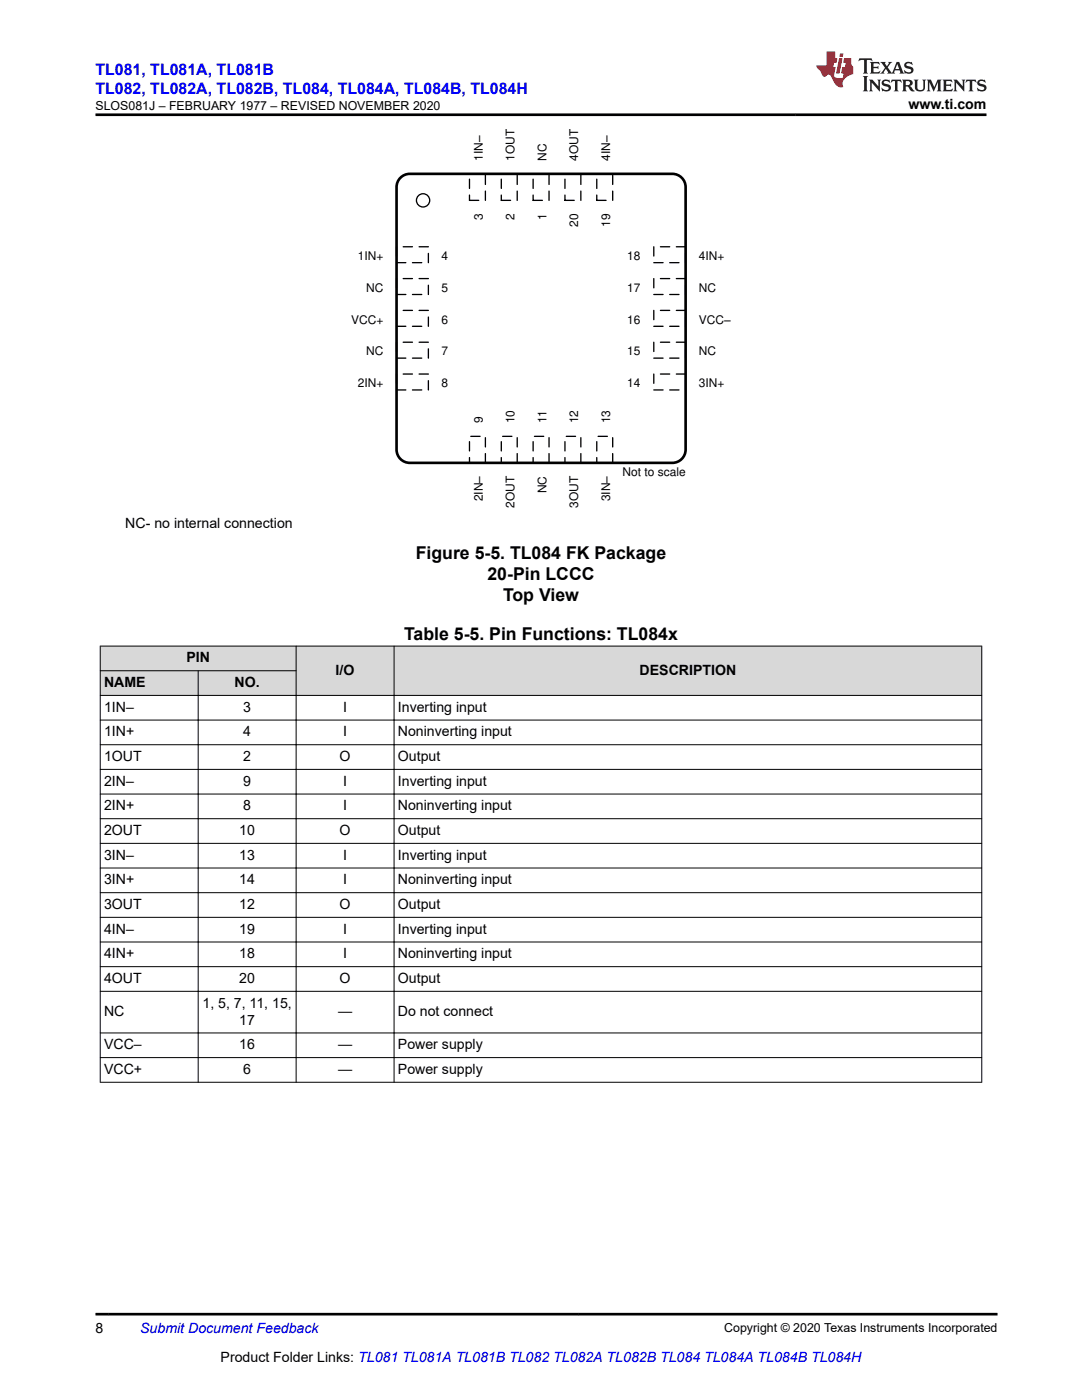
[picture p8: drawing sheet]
<svg xmlns="http://www.w3.org/2000/svg" width="216mm" height="279mm" viewBox="0 0 216 279" stroke-linecap="round" stroke-linejoin="round" font-family="sans-serif">
<defs><g id="words">
<g font-size="3.5">
<text x="83" y="111.6">Figure 5-5. TL084 FK Package</text>
<text x="97.3" y="115.8">20-Pin LCCC</text>
<text x="100.4" y="120">Top View</text>
<text x="80.6" y="127.8">Table 5-5. Pin Functions: TL084x</text>
</g>
<g font-size="3.2" fill="#00f">
<text x="19" y="14.9">TL081, TL081A, TL081B</text>
<text x="19" y="18.7">TL082, TL082A, TL082B, TL084, TL084A, TL084B, TL084H</text>
</g>
<g font-size="2.8">
<text x="181.3" y="21.8">www.ti.com</text>
<text x="25" y="105.4">NC- no internal connection</text>
<text x="20.8" y="137.1">NAME</text>
<text x="37.2" y="132.2">PIN</text>
<text x="46.8" y="137.1">NO.</text>
<text x="67" y="134.7">I/O</text>
<text x="127.6" y="134.7">DESCRIPTION</text>
<text x="20.8" y="142.1">1IN–</text>
<text x="48.5" y="142.1">3</text>
<text x="68.5" y="142.1">I</text>
<text x="79.4" y="142.1">Inverting input</text>
<text x="20.8" y="147">1IN+</text>
<text x="48.5" y="147">4</text>
<text x="68.5" y="147">I</text>
<text x="79.4" y="147">Noninverting input</text>
<text x="20.8" y="151.9">1OUT</text>
<text x="48.5" y="151.9">2</text>
<text x="67.8" y="151.9">O</text>
<text x="79.4" y="151.9">Output</text>
<text x="20.8" y="156.8">2IN–</text>
<text x="20.8" y="161.7">2IN+</text>
<text x="48.5" y="156.8">9</text>
<text x="48.5" y="161.7">8</text>
<text x="68.5" y="156.8">I</text>
<text x="68.5" y="161.7">I</text>
<text x="79.4" y="156.8">Inverting input</text>
<text x="79.4" y="161.7">Noninverting input</text>
<text x="20.8" y="166.7">2OUT</text>
<text x="47.7" y="166.7">10</text>
<text x="67.8" y="166.7">O</text>
<text x="79.4" y="166.7">Output</text>
<text x="20.8" y="171.6">3IN–</text>
<text x="47.7" y="171.6">13</text>
<text x="68.5" y="171.6">I</text>
<text x="79.4" y="171.6">Inverting input</text>
<text x="20.8" y="176.5">3IN+</text>
<text x="47.7" y="176.5">14</text>
<text x="68.5" y="176.5">I</text>
<text x="79.4" y="176.5">Noninverting input</text>
<text x="20.8" y="181.4">3OUT</text>
<text x="47.7" y="181.4">12</text>
<text x="67.8" y="181.4">O</text>
<text x="79.4" y="181.4">Output</text>
<text x="20.8" y="186.3">4IN–</text>
<text x="20.8" y="191.3">4IN+</text>
<text x="47.7" y="186.3">19</text>
<text x="47.7" y="191.3">18</text>
<text x="68.5" y="186.3">I</text>
<text x="68.5" y="191.3">I</text>
<text x="79.4" y="186.3">Inverting input</text>
<text x="79.4" y="191.3">Noninverting input</text>
<text x="20.8" y="196.2">4OUT</text>
<text x="47.7" y="196.2">20</text>
<text x="67.8" y="196.2">O</text>
<text x="79.4" y="196.2">Output</text>
<text x="20.8" y="202.8">NC</text>
<text x="40.4" y="201.1">1, 5, 7, 11, 15,</text>
<text x="67.4" y="202.8">—</text>
<text x="79.4" y="202.8">Do not connect</text>
<text x="20.8" y="209.4">VCC–</text>
<text x="47.7" y="204.5">17</text>
<text x="47.7" y="209.4">16</text>
<text x="67.4" y="209.4">—</text>
<text x="79.4" y="209.4">Power supply</text>
<text x="20.8" y="214.3">VCC+</text>
<text x="48.5" y="214.3">6</text>
<text x="67.4" y="214.3">—</text>
<text x="79.4" y="214.3">Power supply</text>
<text x="19" y="266.1">8</text>
<text x="44" y="271.7">Product Folder Links: TL081 TL081A TL081B TL082 TL082A TL082B TL084 TL084A TL084B TL084H</text>
</g>
<text font-size="2.8" fill="#00f" x="28" y="266.1">Submit Document Feedback</text>
<g font-size="2.5">
<text x="19.1" y="21.9">SLOS081J – FEBRUARY 1977 – REVISED NOVEMBER 2020</text>
<text x="144.5" y="265.8">Copyright © 2020 Texas Instruments Incorporated</text>
</g>
<g font-size="2.4">
<text x="96.3" y="32.1" transform="rotate(-90 96.3 32.1)">1IN±</text>
<text x="102.7" y="32.1" transform="rotate(-90 102.7 32.1)">1OUT</text>
<text x="109" y="32.1" transform="rotate(-90 109 32.1)">NC</text>
<text x="115.4" y="32.1" transform="rotate(-90 115.4 32.1)">4OUT</text>
<text x="121.7" y="32.1" transform="rotate(-90 121.7 32.1)">4IN±</text>
<text x="96.3" y="43.9" transform="rotate(-90 96.3 43.9)">3</text>
<text x="102.7" y="43.9" transform="rotate(-90 102.7 43.9)">2</text>
<text x="109" y="43.9" transform="rotate(-90 109 43.9)">1</text>
<text x="115.4" y="45.3" transform="rotate(-90 115.4 45.3)">20</text>
<text x="121.7" y="45.3" transform="rotate(-90 121.7 45.3)">19</text>
<text x="71.4" y="51.9">1IN+</text>
<text x="88.1" y="51.9">4</text>
<text x="125.2" y="51.9">18</text>
<text x="139.4" y="51.9">4IN+</text>
<text x="73.1" y="58.2">NC</text>
<text x="88.1" y="58.2">5</text>
<text x="125.2" y="58.2">17</text>
<text x="139.4" y="58.2">NC</text>
<text x="70.1" y="64.6">VCC+</text>
<text x="88.1" y="64.6">6</text>
<text x="125.2" y="64.6">16</text>
<text x="139.4" y="64.6">VCC±</text>
<text x="73.1" y="70.9">NC</text>
<text x="88.1" y="70.9">7</text>
<text x="125.2" y="70.9">15</text>
<text x="139.4" y="70.9">NC</text>
<text x="71.4" y="77.3">2IN+</text>
<text x="88.1" y="77.3">8</text>
<text x="125.2" y="77.3">14</text>
<text x="139.4" y="77.3">3IN+</text>
<text x="96.3" y="84.4" transform="rotate(-90 96.3 84.4)">9</text>
<text x="102.7" y="84.4" transform="rotate(-90 102.7 84.4)">10</text>
<text x="109" y="84.4" transform="rotate(-90 109 84.4)">11</text>
<text x="115.4" y="84.4" transform="rotate(-90 115.4 84.4)">12</text>
<text x="121.7" y="84.4" transform="rotate(-90 121.7 84.4)">13</text>
<text x="124.2" y="95">Not to scale</text>
<text x="96.3" y="100" transform="rotate(-90 96.3 100)">2IN±</text>
<text x="102.7" y="101.4" transform="rotate(-90 102.7 101.4)">2OUT</text>
<text x="109" y="98.5" transform="rotate(-90 109 98.5)">NC</text>
<text x="115.4" y="101.4" transform="rotate(-90 115.4 101.4)">3OUT</text>
<text x="121.7" y="100" transform="rotate(-90 121.7 100)">3IN±</text>
</g>
</g></defs>
<path d="M79.1 49.2h6.4v3.2h-6.4z" fill="none" stroke="#000" stroke-width=".26" stroke-dasharray="1.9 1.3"/>
<path d="M79.1 55.6h6.4v3.2h-6.4z" fill-rule="evenodd" fill="#fff"/>
<path d="M79.1 55.6h6.4v3.2h-6.4z" fill="none" stroke="#000" stroke-width=".26" stroke-dasharray="1.9 1.3"/>
<path d="M79.1 61.9h6.4v3.2h-6.4z" fill-rule="evenodd" fill="#fff"/>
<path d="M79.1 61.9h6.4v3.2h-6.4z" fill="none" stroke="#000" stroke-width=".26" stroke-dasharray="1.9 1.3"/>
<path d="M79.1 68.3h6.4v3.2h-6.4z" fill-rule="evenodd" fill="#fff"/>
<path d="M79.1 68.3h6.4v3.2h-6.4z" fill="none" stroke="#000" stroke-width=".26" stroke-dasharray="1.9 1.3"/>
<path d="M79.1 74.6h6.4v3.2h-6.4z" fill-rule="evenodd" fill="#fff"/>
<path d="M79.1 74.6h6.4v3.2h-6.4z" fill="none" stroke="#000" stroke-width=".26" stroke-dasharray="1.9 1.3"/>
<path d="M93.7 87.1h3.2v5.3h-3.2z" fill-rule="evenodd" fill="#fff"/>
<path d="M93.7 87.1h3.2v5.3h-3.2z" fill="none" stroke="#000" stroke-width=".26" stroke-dasharray="1.9 1.3"/>
<path d="M100 87.1h3.2v5.3h-3.2z" fill-rule="evenodd" fill="#fff"/>
<path d="M100 87.1h3.2v5.3h-3.2z" fill="none" stroke="#000" stroke-width=".26" stroke-dasharray="1.9 1.3"/>
<path d="M106.4 87.1h3.2v5.3h-3.2z" fill-rule="evenodd" fill="#fff"/>
<path d="M106.4 87.1h3.2v5.3h-3.2z" fill="none" stroke="#000" stroke-width=".26" stroke-dasharray="1.9 1.3"/>
<path d="M112.7 87.1h3.2v5.3h-3.2z" fill-rule="evenodd" fill="#fff"/>
<path d="M112.7 87.1h3.2v5.3h-3.2z" fill="none" stroke="#000" stroke-width=".26" stroke-dasharray="1.9 1.3"/>
<path d="M119.1 87.1h3.2v5.3h-3.2z" fill-rule="evenodd" fill="#fff"/>
<path d="M119.1 87.1h3.2v5.3h-3.2z" fill="none" stroke="#000" stroke-width=".26" stroke-dasharray="1.9 1.3"/>
<path d="M130.5 74.6h6.3v3.2h-6.3z" fill-rule="evenodd" fill="#fff"/>
<path d="M130.5 74.6h6.3v3.2h-6.3z" fill="none" stroke="#000" stroke-width=".26" stroke-dasharray="1.9 1.3"/>
<path d="M130.5 68.3h6.3v3.2h-6.3z" fill-rule="evenodd" fill="#fff"/>
<path d="M130.5 68.3h6.3v3.2h-6.3z" fill="none" stroke="#000" stroke-width=".26" stroke-dasharray="1.9 1.3"/>
<path d="M130.5 61.9h6.3v3.2h-6.3z" fill-rule="evenodd" fill="#fff"/>
<path d="M130.5 61.9h6.3v3.2h-6.3z" fill="none" stroke="#000" stroke-width=".26" stroke-dasharray="1.9 1.3"/>
<path d="M130.5 55.6h6.3v3.2h-6.3z" fill-rule="evenodd" fill="#fff"/>
<path d="M130.5 55.6h6.3v3.2h-6.3z" fill="none" stroke="#000" stroke-width=".26" stroke-dasharray="1.9 1.3"/>
<path d="M130.5 49.2h6.3v3.2h-6.3z" fill-rule="evenodd" fill="#fff"/>
<path d="M130.5 49.2h6.3v3.2h-6.3z" fill="none" stroke="#000" stroke-width=".26" stroke-dasharray="1.9 1.3"/>
<path d="M119.1 34.7h3.2v5.3h-3.2z" fill-rule="evenodd" fill="#fff"/>
<path d="M119.1 34.7h3.2v5.3h-3.2z" fill="none" stroke="#000" stroke-width=".26" stroke-dasharray="1.9 1.3"/>
<path d="M112.7 34.7h3.2v5.3h-3.2z" fill-rule="evenodd" fill="#fff"/>
<path d="M112.7 34.7h3.2v5.3h-3.2z" fill="none" stroke="#000" stroke-width=".26" stroke-dasharray="1.9 1.3"/>
<path d="M106.4 34.7h3.2v5.3h-3.2z" fill-rule="evenodd" fill="#fff"/>
<path d="M106.4 34.7h3.2v5.3h-3.2z" fill="none" stroke="#000" stroke-width=".26" stroke-dasharray="1.9 1.3"/>
<path d="M100 34.7h3.2v5.3h-3.2z" fill-rule="evenodd" fill="#fff"/>
<path d="M100 34.7h3.2v5.3h-3.2z" fill="none" stroke="#000" stroke-width=".26" stroke-dasharray="1.9 1.3"/>
<path d="M93.7 34.7h3.2v5.3h-3.2z" fill-rule="evenodd" fill="#fff"/>
<path d="M93.7 34.7h3.2v5.3h-3.2z" fill="none" stroke="#000" stroke-width=".26" stroke-dasharray="1.9 1.3"/>
<circle cx="84.4" cy="40" r="1.32" fill="none" stroke="#000" stroke-width=".26"/>
<path d="M80.1 35.3l1.1-.5 .6-.1h52.4a2.65 2.65 0 0 1 2.6 2.6v52.4a2.65 2.65 0 0 1-2.6 2.7h-52.4a2.65 2.65 0 0 1-2.7-2.7v-52.4a2.64 2.64 0 0 1 1-2z" fill="none" stroke="#000" stroke-width=".53"/>
<g fill="#d8d8d8">
<path d="M20 128.9h175.9v5h-175.9z" fill-rule="evenodd"/>
<path d="M20 133.9h175.9v4.9h-175.9z" fill-rule="evenodd"/>
<path d="M20.1 129h38.9v4.8h-38.9z" fill-rule="evenodd"/>
<path d="M59.2 129h19.4v9.7h-19.4z" fill-rule="evenodd"/>
<path d="M78.7 129h117.1v9.7h-117.1z" fill-rule="evenodd"/>
<path d="M20.1 133.9h19.4v4.8h-19.4z" fill-rule="evenodd"/>
<path d="M39.6 133.9h19.4v4.8h-19.4z" fill-rule="evenodd"/>
</g>
<g fill="none" stroke="#000" stroke-width=".2">
<path d="M19.9 128.9h176.1M19.9 133.9h39.3M20 128.9v87.2M39.5 133.8v82.3M59.1 128.9v87.2M78.6 128.9v87.2M195.9 128.9v87.2M196 138.8h-176.1M19.9 143.7h176.1M19.9 148.6h176.1M19.9 153.5h176.1M19.9 158.5h176.1"/>
<path d="M19.9 163.4h176.1M19.9 168.3h176.1M19.9 173.2h176.1M19.9 178.2h176.1M19.9 183.1h176.1M19.9 188h176.1M19.9 192.9h176.1M19.9 197.8h176.1M19.9 206.1h176.1M19.9 211.1h176.1M19.9 216h176.1"/>
</g>
<path d="M171.5 11.6l-.2 .6 .5-.2h.6v.1v2.2l-.2 .4h1l-.2-.4v-2.2v-.1h.5l.6 .2-.2-.6zM173.6 12.4l.2 .3v1.6l-.2 .4h1.9l.1-.6a1.08 1.08 0 0 1-1.3 .2v-.7h.6l.4 .2v-.7l-.4 .2h-.6v-.5l.2-.2a1 1 0 0 1 1 .3l-.1-.5zM175.7 12.4l.9 1.1-1 1.2h.9l-.2-.2 .5-.8 .4 .8-.2 .2h1.6l-.2-.2 .2-.5h.9l.1 .5-.1 .2h.9l-.2-.4-.8-1.9h-.5l-.9 2.1-.9-1.1 .9-1h-.8l.2 .2-.4 .6-.4-.6 .2-.2zM179 12.8l.4 1h-.7zM180.7 12.5a.65 .65 0 0 0-.2 .7 .65 .65 0 0 0 .6 .5l.6 .1 .1 .3a.79 .79 0 0 1-.7 .4 .79 .79 0 0 1-.7-.5l.1 .7 .2-.1a.93 .93 0 0 0 1.1 0 .93 .93 0 0 0 .4-.9 1.46 1.46 0 0 0-1.2-.6l-.1-.3a1.09 1.09 0 0 1 1.2 .2l-.2-.6-.1 .1-.5-.2zM172.2 15.2l.2 .4v2.2l-.2 .4h1l-.2-.4v-2.2l.2-.4zM173.4 15.9l.2 .4v1.5l-.2 .4h.8l-.3-.4 .1-1.3 1.6 1.8v-2l.2-.4h-.7l.1 .2 .1 1.1-1.2-1.3zM176.2 16a.65 .65 0 0 0-.2 .8 .65 .65 0 0 0 .6 .4l.6 .2 .1 .2a.79 .79 0 0 1-.7 .4 .79 .79 0 0 1-.7-.5l.1 .7 .2-.1a.93 .93 0 0 0 1.1 .1 .93 .93 0 0 0 .4-1 1.46 1.46 0 0 0-1.2-.5l-.1-.4a1.09 1.09 0 0 1 1.2 .2l-.1-.6-.2 .1-.5-.1zM177.9 15.9l-.1 .6a.63 .63 0 0 1 .8-.3v1.6l-.3 .4h1l-.2-.4v-1.6a.66 .66 0 0 1 .8 .3l-.1-.6zM180 15.9l.2 .4v1.5l-.2 .4h1l-.2-.2-.1-.7h.5l.1 .2a.79 .79 0 0 0 1.2 .6l-1-.9a.61 .61 0 0 0 .6-.6 .61 .61 0 0 0-.5-.7zM180.8 16.2h.1a.47 .47 0 0 1 .5 .1 .47 .47 0 0 1 .1 .5l-.1 .1-.7 .1zM182.3 15.9l.2 .2a2.27 2.27 0 0 0 .4 2 1.04 1.04 0 0 0 1.7-.7v-1.3l.2-.2h-.8l.2 .4v1.1a.6 .6 0 0 1-.6 .6 .6 .6 0 0 1-.6-.6v-1.1l.3-.4zM184.9 15.9l.2 .4v1.5l-.2 .4h.8l-.3-.4v-1.4l.9 1.9 .9-1.9v1.4l-.3 .4h1l-.2-.4v-1.5l.2-.4h-.8l-.7 1.5-.6-1.5zM188.1 15.9l.2 .4v1.5l-.2 .4h1.9l.1-.6a1.09 1.09 0 0 1-1.3 .2v-.7h.6l.4 .2v-.6l-.4 .2h-.6v-.6l.2-.1a1.01 1.01 0 0 1 1 .3l-.1-.6zM190.2 15.9l.3 .4v1.5l-.3 .4h.8l-.2-.4v-1.3l1.6 1.8v-2l.2-.4h-.7l.2 .2v1.1l-1.2-1.3zM192.8 15.9l-.1 .6a.63 .63 0 0 1 .8-.3v1.6l-.3 .4h1l-.2-.4v-1.6a.66 .66 0 0 1 .8 .3l-.1-.6zM195.2 16a.65 .65 0 0 0-.2 .8 .65 .65 0 0 0 .6 .4l.6 .2 .2 .2a.79 .79 0 0 1-.7 .4 .79 .79 0 0 1-.7-.5l.1 .7 .2-.1a.93 .93 0 0 0 1 .1 .93 .93 0 0 0 .5-1 1.46 1.46 0 0 0-1.3-.5v-.4a1.09 1.09 0 0 1 1.2 .2l-.2-.6-.2 .1-.5-.1z" fill="#231f20"/>
<path d="M164.9 10.3v2.7h-2l.1 .4 .8 1a.95 .95 0 0 0 1 .9 .59 .59 0 0 1 .5-.4 .59 .59 0 0 1 .5 .3l.4 .8a1.59 1.59 0 0 0 2.1 1.4 1.61 1.61 0 0 1 1-2.3l1-.3-.1-1.5a1.59 1.59 0 0 1-.3-1.7h-1.5l-.2 .9h.6l-.2 .9h-.5l-.2 .9v.3l.4 .1-.1 .9h-.7a.73 .73 0 0 1-1-.7l.3-1.5h-.5l.1-.9h.5l.2-.9h-.5v-1.3zM167.4 11.6l-.6 3.1h.7l.6-3.1zM167.6 10.7l-.1 .6h.7l.1-.6z" fill="#ed1c24"/>
<path d="M19 22.9h177.8M19 262.3h180" fill="none" stroke="#000" stroke-width=".53"/>
<use href="#words"/>
</svg>
